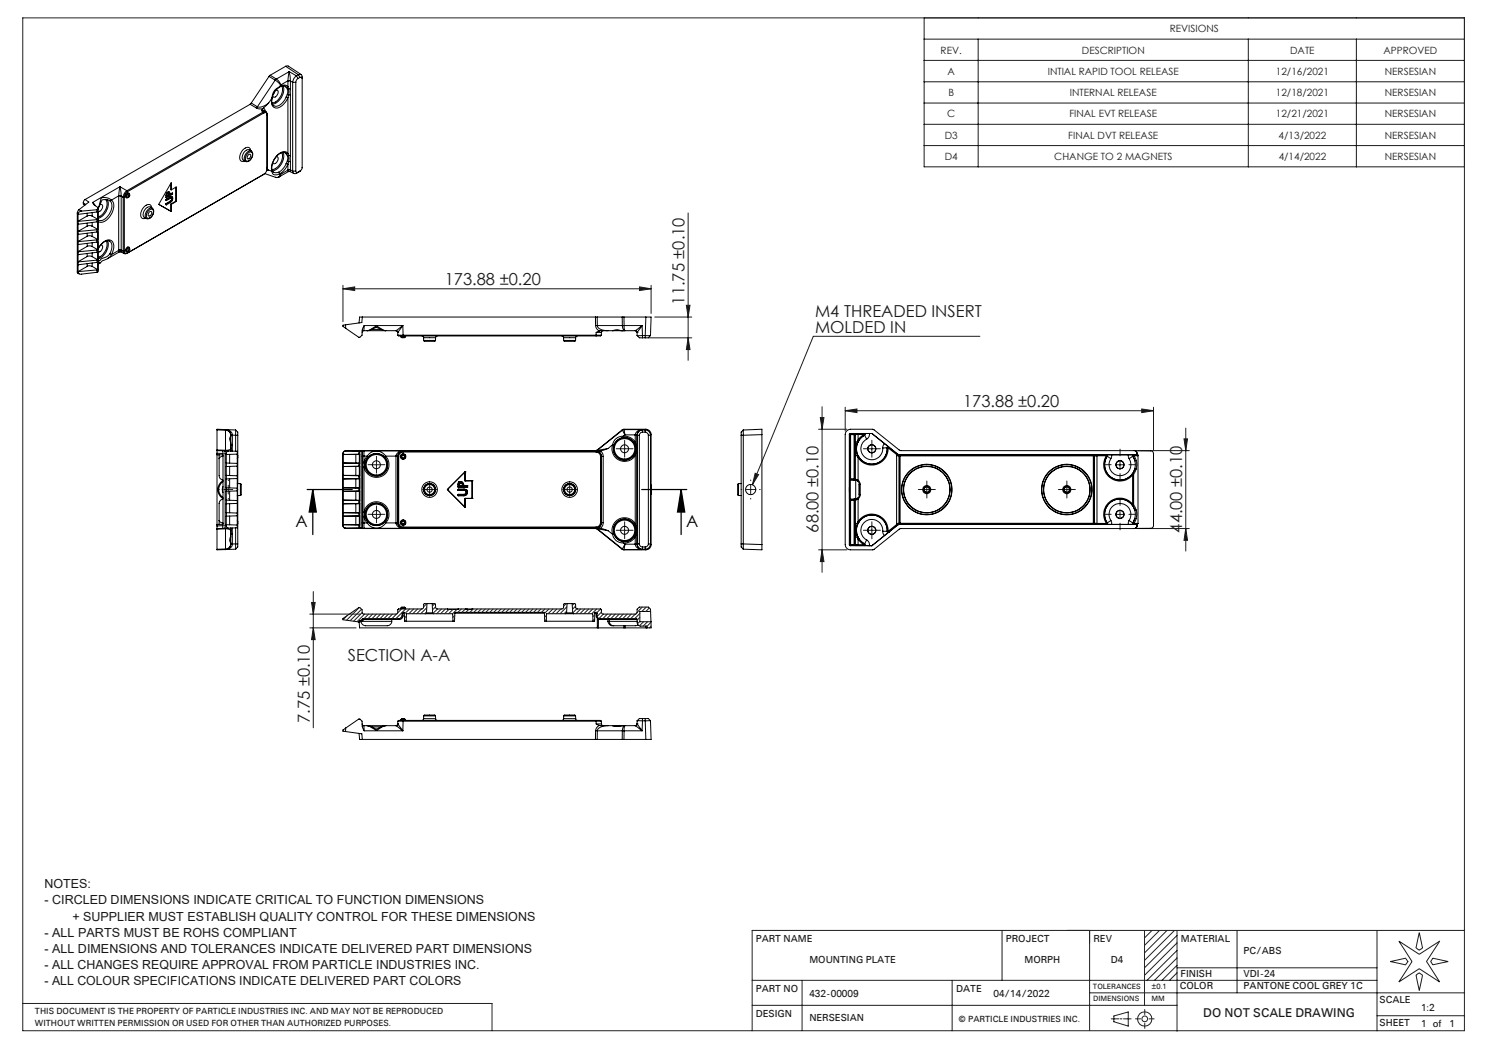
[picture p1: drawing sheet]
<svg xmlns="http://www.w3.org/2000/svg" width="420mm" height="297mm" viewBox="0 0 420 297" stroke-linecap="round" stroke-linejoin="round" font-family="sans-serif">
<defs><g id="words">
<g font-size="4.7" fill="#191924">
<text x="125.4" y="80.4">173.88 ±0.20</text>
<text x="193.1" y="85.9" transform="rotate(-90 193.1 85.9)">11.75 ±0.10</text>
<text x="229.9" y="89.3">M4 THREADED INSERT</text>
<text x="229.9" y="93.8">MOLDED IN</text>
<text x="271.7" y="114.8">173.88 ±0.20</text>
<text x="230.9" y="150.2" transform="rotate(-90 230.9 150.2)">68.00 ±0.10</text>
<text x="333.5" y="150.2" transform="rotate(-90 333.5 150.2)">44.00 ±0.10</text>
<text x="98.1" y="186.5">SECTION A-A</text>
<text x="87.4" y="204" transform="rotate(-90 87.4 204)">7.75 ±0.10</text>
</g>
<g font-size="4.7">
<text x="83.4" y="148.7">A</text>
<text x="193.5" y="148.7">A</text>
</g>
<g font-size="3.5" fill="#191924">
<text x="12.6" y="250.6">NOTES:</text>
<text x="12.6" y="255.1">- CIRCLED DIMENSIONS INDICATE CRITICAL TO FUNCTION DIMENSIONS</text>
<text x="20.4" y="259.6">+ SUPPLIER MUST ESTABLISH QUALITY CONTROL FOR THESE DIMENSIONS</text>
<text x="12.6" y="264.2">- ALL PARTS MUST BE ROHS COMPLIANT</text>
<text x="12.6" y="268.7">- ALL DIMENSIONS AND TOLERANCES INDICATE DELIVERED PART DIMENSIONS</text>
<text x="12.6" y="273.2">- ALL CHANGES REQUIRE APPROVAL FROM PARTICLE INDUSTRIES INC.</text>
<text x="12.6" y="277.7">- ALL COLOUR SPECIFICATIONS INDICATE DELIVERED PART COLORS</text>
<text x="339.4" y="286.7">DO NOT SCALE DRAWING</text>
</g>
<g font-size="2.8" fill="#191924">
<text x="330" y="9.1">REVISIONS</text>
<text x="265.3" y="15.1">REV.</text>
<text x="305.2" y="15.1">DESCRIPTION</text>
<text x="363.9" y="15.1">DATE</text>
<text x="390.3" y="15.1">APPROVED</text>
<text x="267.3" y="21.1">A</text>
<text x="295.5" y="21.1">INTIAL RAPID TOOL RELEASE</text>
<text x="359.9" y="21.1">12/16/2021</text>
<text x="390.6" y="21.1">NERSESIAN</text>
<text x="267.5" y="27.1">B</text>
<text x="301.8" y="27.1">INTERNAL RELEASE</text>
<text x="359.9" y="27.1">12/18/2021</text>
<text x="390.6" y="27.1">NERSESIAN</text>
<text x="267.2" y="33.1">C</text>
<text x="301.6" y="33.1">FINAL EVT RELEASE</text>
<text x="359.9" y="33.1">12/21/2021</text>
<text x="390.6" y="33.1">NERSESIAN</text>
<text x="266.5" y="39.1">D3</text>
<text x="301.3" y="39.1">FINAL DVT RELEASE</text>
<text x="360.7" y="39.1">4/13/2022</text>
<text x="390.6" y="39.1">NERSESIAN</text>
<text x="266.5" y="45.1">D4</text>
<text x="297.4" y="45.1">CHANGE TO 2 MAGNETS</text>
<text x="360.7" y="45.1">4/14/2022</text>
<text x="390.6" y="45.1">NERSESIAN</text>
<text x="213.2" y="265.7">PART NAME</text>
<text x="283.7" y="265.7">PROJECT</text>
<text x="308.5" y="265.7">REV</text>
<text x="333.1" y="265.7">MATERIAL</text>
<text x="350.8" y="269">PC/ABS</text>
<text x="228.3" y="271.5">MOUNTING PLATE</text>
<text x="289" y="271.5">MORPH</text>
<text x="313.3" y="271.5">D4</text>
<text x="333" y="275.7">FINISH</text>
<text x="350.8" y="275.7">VDI-24</text>
<text x="213.2" y="279.9">PART NO</text>
<text x="228.3" y="281.3">432-00009</text>
<text x="269.7" y="279.9">DATE</text>
<text x="280.2" y="281.3">04/14/2022</text>
<text x="332.8" y="279">COLOR</text>
<text x="350.8" y="279">PANTONE COOL GREY 1C</text>
<text x="213.2" y="286.7">DESIGN</text>
<text x="389.1" y="283">SCALE</text>
<text x="400.8" y="285.1">1:2</text>
<text x="228.3" y="288.1">NERSESIAN</text>
<text x="389.1" y="289.3">SHEET</text>
<text x="400.8" y="289.6">1 of</text>
<text x="408.8" y="289.6">1</text>
</g>
<g font-size="2.5" fill="#191924">
<text x="9.9" y="285.9">THIS DOCUMENT IS THE PROPERTY OF PARTICLE INDUSTRIES INC. AND MAY NOT BE REPRODUCED</text>
<text x="9.9" y="289.3">WITHOUT WRITTEN PERMISSION OR USED FOR OTHER THAN AUTHORIZED PURPOSES.</text>
<text x="270.4" y="288.2">© PARTICLE INDUSTRIES INC.</text>
</g>
<g font-size="2.1" fill="#191924">
<text x="308.3" y="279">TOLERANCES</text>
<text x="324.8" y="279">±0.1</text>
<text x="308.3" y="282.4">DIMENSIONS</text>
<text x="324.8" y="282.4">MM</text>
</g>
</g></defs>
<path d="M86.6 138.1h12.7M88.2 138.1l1 6.3h-2zM88.2 138.1v12.7M181 138.1h12.7M192.1 138.1l1 6.3h-2zM192.1 138.1v12.7" fill="none" stroke="#000" stroke-width=".35"/>
<g fill="none" stroke="#191924" stroke-width=".28">
<path d="M260.7 5h152.4v42.1h-152.4zM260.7 11h152.4M260.7 17h152.4M275.9 11v36.1M352.1 11v36.1M382.6 11v36.1M260.7 23.1h152.4M260.7 29.1h152.4M260.7 35.1h152.4M260.7 41.1h152.4M194.1 60.1v41.5M96.7 81.5l3.3-.6v1z"/>
<path d="M96.7 80.5v10.2M96.7 81.5h87M180.4 80.9l3.3 .6-3.3 .4zM183 95.3h12.1M183.7 80.5v7.9M184.7 89.4h10.4M193.6 86.1h1l-.5 3.3zM194.1 95.3l.5 3.3h-1zM276.4 94.9h-47l-17.2 41.8M231.4 117.8h1l-.5 3.3zM231.9 114.7v46.7M238.4 115.8l3.3-.4v1z"/>
<path d="M238.4 114.9v6.7M238.4 115.8h87M322.1 115.4l3.3 .4-3.3 .6zM325.4 114.9v12M63.1 138.1h2.6M64.4 136.8v2.5M104.9 131.1h2.5M106.2 129.8v2.5M119.9 138.1h2.5M121.2 136.8v2.5M159.4 138.1h2.5M160.7 136.8v2.5"/>
<path d="M174.9 126.6h2.5M176.2 125.3v2.5M210.5 138.1h2.5M211.7 136.8v2.5M213 133.5l1 .4-1.8 2.8zM230.9 121.1h8M244.7 126.6h2.5M245.9 125.3v2.5M260.2 138.1h2.4M261.4 136.8v2.5M299.6 138.1h2.6M300.9 136.8v2.5"/>
<path d="M314.6 131.1h2.5M315.9 129.8v2.5M320.9 127.1h14.6M334 123.8h1l-.5 3.3zM334.5 120.8v34.6M104.9 145.1h2.5M106.2 143.8v2.5M174.9 149.6h2.5M176.2 148.3v2.5M230.9 155.1h8M231.9 155.1l.5 3.3h-1zM244.7 149.6h2.5"/>
<path d="M245.9 148.3v2.5M314.6 145.1h2.5M315.9 143.8v2.5M320.9 149.1h14.6M334.5 149.1l.5 3.3h-1zM87.4 177.1h13M87.4 173.2h14.3M87.9 169.9h1l-.5 3.3zM88.4 177.1l.5 3.3h-1zM88.4 166.9v38.4M392.2 271.2l4.3-.9 .6 .9-.6 .9zM394.6 265.5l5.7 3.7 5.8-3.7-3.7 5.7 3.7 5.8-5.8-3.8-5.7 3.8 3.7-5.8z"/>
<path d="M399.4 275l.9-.6 .9 .7-.9 4.3zM400.3 263.1l.9 4.3-.9 .6-.9-.7zM404.1 270.3l4.4 .9-4.4 .9-.6-.9z"/>
</g>
<g fill="none" stroke="#231f20" stroke-width=".28">
<path d="M6.4 5h406.7v285.7h-406.7zM212.2 276.5h176.2M226.2 276.5v14.2M268.6 276.5v14.2M282.6 262.4v14.1M307.3 262.4v28.2M322.8 262.4v21.2M324.9 262.4l-2.1 2.1M327.1 262.4l-4.3 4.3M329.2 262.4l-6.4 6.4M331.3 262.4l-8.5 8.5M332 274.4l-2.1 2.1"/>
<path d="M332 272.3l-4.2 4.2M332 270.2l-6.4 6.3M332 268.1l-8.5 8.4M332 266l-9.2 9.1M332 263.8l-9.2 9.2M332 273h56.4M332 262.4v28.5M348.9 262.4v17.6M388.4 262.4v28.4M413.1 262.4h-200.9v28.3M6.4 283h132.4v7.7M212.2 283.6h119.8"/>
<path d="M307.3 280h105.8M313.4 287.4h2.2M314.2 286.6l4-1.2v4l-4-1.2zM315.9 287.4h.6M316.9 287.4h2.2M320.3 287.4h1.4M322.9 284.7v1.5M322.9 288.6v1.5M324.1 287.4h1.4M388.4 286.5h24.7"/>
<circle cx="322.9" cy="287.4" r="2.03"/>
<circle cx="322.9" cy="287.4" r=".81"/>
</g>
<g fill="none" stroke="#191924" stroke-width=".28" stroke-dasharray="15.2 1.3 1.3 1.3">
<path d="M61.9 138.1h-.2M64.4 135.6v-.2M66.9 138.1h.2M104.9 131.1h-1.1M106.2 129.8v-1.1M106.2 132.3v1.1M107.4 131.1h1.2M119.9 138.1h-.7M121.2 136.8v-.7M121.2 139.3v.8M122.4 138.1h.8M159.4 138.1h-.7"/>
<path d="M160.7 136.8v-.7M160.7 139.3v.8M161.9 138.1h.8M174.9 126.6h-1.1M176.2 125.3v-1.1M176.2 127.8v1.1M177.4 126.6h1.2M209.3 138.1h-.2M211.8 135.6v-.2M214.3 138.1h.1M244.7 126.6h-1.2M245.9 125.3v-1.1"/>
<path d="M245.9 127.8v1.2M247.2 126.6h1.1M260.2 138.1h-1.2M261.4 136.8v-1.1M261.4 139.3v1.2M262.7 138.1h1.1M299.7 138.1h-1.2M300.9 136.8v-1.1M300.9 139.3v1.2M302.2 138.1h1.1M313.4 131.1h-1.9M315.9 128.6v-1.9"/>
<path d="M315.9 133.6v1.9M318.4 131.1h1.9M64.4 140.6v.2M104.9 145.1h-1.1M106.2 143.8v-1.1M106.2 146.3v1.1M107.4 145.1h1.2M174.9 149.6h-1.1M176.2 148.3v-1.1M176.2 150.8v1.1M177.4 149.6h1.2M211.8 140.6v.2"/>
<path d="M244.7 149.6h-1.2M245.9 148.3v-1.1M245.9 150.8v1.2M247.2 149.6h1.1M313.4 145.1h-1.9M315.9 142.6v-1.9M315.9 147.6v1.9M318.4 145.1h1.9"/>
</g>
<path d="M192.1 138.1l1 6.3h-2zM88.2 138.1l1 6.3h-2z" fill="#000"/>
<g fill="#191924">
<path d="M213 133.5l1 .4-1.8 2.8z"/>
<path d="M88.4 177.1l.5 3.3h-1zM87.9 169.9h1l-.5 3.3z"/>
<path d="M180.4 80.9l3.3 .6-3.3 .4zM96.7 81.5l3.3-.6v1zM322.1 115.4l3.3 .4-3.3 .6zM238.4 115.8l3.3-.4v1z"/>
<path d="M231.4 117.8h1l-.5 3.3zM231.9 155.1l.5 3.3h-1z"/>
<path d="M193.6 86.1h1l-.5 3.3zM194.1 95.3l.5 3.3h-1zM334 123.8h1l-.5 3.3zM334.5 149.1l.5 3.3h-1z"/>
</g>
<g fill="none" stroke="#000" stroke-width=".28">
<path d="M80.6 18.7l.8-.1 3.5 2.4M80.6 18.7l3.6 2.4M80.6 18.7l-4.4 2.5M70.6 29.4l1.7 1M70.6 29.4l-46.6 26.9M70.9 29.1l-.3 .3M70.9 29.1l1.7 1M72.3 30.4l.6 .3h1.1M72.6 30.1l-.3 .3M73.8 31.2l.5-.1 .8 .4M73.8 31.2l.5 .4M74 30.7l-.2 .5"/>
<path d="M74.3 31.6l.7-.1 .4 .7M74.3 30.5l-.3 .2M74.3 30.5l.3 .2 .2 .7M74.3 31.6l-38.5 22.2M74.3 31.6l.1 .3M74.4 31.9l.7-.1 .2 .6M74.4 31.9l-38.5 22.2M75.3 32.4v15.2M75.4 32.2l-.1 .2M75.4 32.2v15.2M75.8 29.1a3.5 3.5 0 0 1-3.2 1M75.8 29.1l-1.5 1.4"/>
<path d="M75.9 21.6l1.7 1M75.9 21.6l-5 7.5M76.2 21.2l-.3 .4M76.2 21.2l1.8 1.1M76.7 27.7l-.9 1.4M76.8 27.6l-.1 .1M77.5 25.7l-.4 .9M77.6 22.6l1.6 1.4M77.6 22.6l-5 7.5M77.8 25.4a.56 .56 0 0 1 .6 .2 .56 .56 0 0 1 0 .7 1.12 1.12 0 0 1-1.4 1l-.1-.2M78 22.3l-.4 .3M78 22.3l.7 .7 .5 1"/>
<path d="M78.8 24.7a3.8 3.8 0 0 0-2 2.9M78.8 24.5a3.5 3.5 0 0 0-2.1 3.2M78.8 24.5v.2M79.2 24l-.4 .5M79.5 24.3a3.8 3.8 0 0 1-2.8 4.7M79.8 24.2a4.1 4.1 0 0 1-3 5.2M80.7 27.4a3.2 3.2 0 0 1-3.4 2.5 1.81 1.81 0 0 1-.5-2.3M80.7 24.6a1.25 1.25 0 0 0-1.9 .1M80.7 24.6l.3 .5M80.7 27.4l.5 .1M81 26.6l-.3 .8M81 25.1l.2 .5-.2 1"/>
<path d="M81 26.6l.4 .2M81.2 27.5a3.9 3.9 0 0 1-3.6 2.9 1.97 1.97 0 0 1-.9-2.7M81.2 22.8v.1M81.2 24.4a1.73 1.73 0 0 0-2.4 .1M81.2 24.4l-.5 .2M81.2 22.8h.7M81.2 22.9h.7M81.2 22.9v1.5M81.2 27.5v15.7M81.2 22.8l-2 1.2M81.2 24.4l.2 .7M81.4 25.1h.5"/>
<path d="M81.4 25.1h-.4M81.4 26.8h.5M81.4 25.1v1.7M81.4 26.8l-.2 .7M81.6 20.2l-.4 2.6M81.6 20.2l.3 2.6M81.6 20.2l2 1.2M81.6 20.2l-3.6 2.1M81.9 22.8v.1M81.9 25.1v1.7M81.9 22.9l.6 .3M81.9 22.9v2.2"/>
<path d="M81.9 26.8v17.1M82.5 23.2h.9M82.5 23.2v25.1M83.4 23.2v25.1M83.6 21.4a2.49 2.49 0 0 0-1.1 1.8M83.6 21.4l.5 .8M84.1 22.2l-.5 .4-.2 .6M84.2 21.1l.7-.1 .3 .7v25.5l-.1 .6-.9 .7M84.2 21.1l-.6 .3M84.2 21.1l.4 .7M84.6 21.8h.5l.1 .4M84.6 21.8l-.5 .4"/>
<path d="M22.3 59.2l-.5 .9M22.3 59.2l.7 .3M23 59.5l-.7 .3-.3 .5M23.5 57.2v.3l.5 .4M23.5 57.2l.7 .5M24 56.3l-.3 .3-.2 .6M24 56.3l1 .7-2.7 2.2M26 60v1M26.1 57.1a2.41 2.41 0 0 0 1.5 1.4M26.1 57.1l.8 .9M27.4 59.2v.6M27.4 59.8l-5.4 .7"/>
<path d="M27.4 59.2l-4.4 .3M27.6 59.7l-.2 .1M27.6 59.1l-.2 .1M27.6 59.1v17.6M27.6 58.5v.6M27.6 58.5v18.2M27.7 58.6h.1M27.7 58.6l-.1 .2M27.7 58.6h-.1M27.8 58.6l-.2 .4M28.2 57.7a.62 .62 0 0 1 .8 .3 .62 .62 0 0 1-.2 .8 1.11 1.11 0 0 1-1.2 .9M29.8 56.3a3.6 3.6 0 0 1-1.6 4.7l-.6 .2"/>
<path d="M30.2 56.3a4.2 4.2 0 0 1-2.6 5.3M31 56.6l-.8-.3a1.19 1.19 0 0 0-1.6 .5l-.8 1.8M31 56.6a3.1 3.1 0 0 1-.4 4.1 2.33 2.33 0 0 1-3 1.3M31.4 56.4a2.41 2.41 0 0 0-2.9-.4l-.8 2.6M31.4 56.4l-.4 .2M31.4 56.4a3.4 3.4 0 0 1-.3 4.5 2.81 2.81 0 0 1-3.4 1.6l-.1-.1M33.5 55.2v.1M33.5 55.2h.7M33.5 55.3h.7M33.5 55.2l-2.1 1.2M33.5 55.3v15.3M33.8 52.7l-.3 2.5"/>
<path d="M33.8 52.7l.4 2.5M33.8 52.7l2 1.1M33.8 52.7l-7.7 4.4M34.2 55.2v.1M34.2 55.3l.5 .3M34.2 55.3v15.3M34.7 55.6h.4M34.7 55.6v15.2M35.1 55.6v15.2M35.8 53.8a2.33 2.33 0 0 0-1.1 1.8M35.8 53.8l.1 .3M35.9 54.1l-.6 .6-.2 .9"/>
<path d="M36.1 55.2l.3-.2a.29 .29 0 0 1 .1 .4 .29 .29 0 0 1-.4 .1zM36.5 54.7a.65 .65 0 0 0-.8 .3 .65 .65 0 0 0 .1 .8M36.5 54.7a.52 .52 0 0 0-.6-.3 .52 .52 0 0 0-.4 .6l-.1 .6 .5 .2M36.6 55.2a.38 .38 0 0 0-.2-.5 .38 .38 0 0 0-.5 .2l-.2 .3a.35 .35 0 0 0 .1 .6 .35 .35 0 0 0 .5-.2M41.8 59.6a.81 .81 0 0 1 .7-.6 .81 .81 0 0 1 .8 .5 1.67 1.67 0 0 1-1.8 2 1.58 1.58 0 0 1 .3-1.9zM42.1 59.9a.44 .44 0 0 1 .6-.2 .44 .44 0 0 1 0 .7l-.1 .2a.43 .43 0 0 1-.6 .3 .43 .43 0 0 1-.2-.6zM42.8 58.6a1 1 0 0 0-.7-.9 1 1 0 0 0-1.1 .4 2.62 2.62 0 0 0-1 3.4l.5 .2 .6-.2M43 58.8a1.93 1.93 0 0 1-1.1 2.9l-.6-.1M43 58.7a1.44 1.44 0 0 0-1.5-.2 1.44 1.44 0 0 0-.9 1.2 1.27 1.27 0 0 0 .7 2M43 58.7a1.91 1.91 0 0 0-1.7 3M44.8 57.6l3.5 2.1M44.8 57.6l3.4 2"/>
<path d="M46.8 55.2l.1 .6M46.8 56.3l.1 .3M46.8 57.4l.1 .4M46.8 55.2h.1M46.8 56.3h.1M46.8 57.4l.1 .1M46.9 55.2v.6M46.9 56.3v.3M46.9 57.5v.3M47 54.5l-.2 .7M47 54.5l.1 .1M47.1 54.6l-.2 .6"/>
<path d="M47.3 54.2h.5M47.3 54.2l-.3 .3M47.3 54.2l.1 .1M47.4 54.3h.4l.2 .6 .7-.4M47.4 54.3l-.3 .3M47.6 54.6l.1 .2M47.7 54.9l-.6 .4M47.7 54.8v.1M47.7 54.8l.1 .1M47.7 54.9l.1 .1M47.8 54.9v-.2a.35 .35 0 0 0-.4-.1 .35 .35 0 0 0-.3 .4v.4l.7-.4M47.8 54.9v.1"/>
<path d="M47.9 55.6l-1.1 .7M47.9 56.8l-1.1 .6M47.9 55.6l.1 .1M47.9 56.8l.1 .1M48 55.7l.4-.2a.95 .95 0 0 1-.4 1.6l-1.1 .7M48 56.9l-1.1 .6M48 55.7l-1.1 .6M48.2 51.7l.1 1.8M48.2 57.6v2M48.2 59.6l.1 .1M48.2 57.6h.1M48.3 53.5v-2l-3.5 6.1"/>
<path d="M48.3 57.6v2.1M48.3 53.5l1.4-.8v4.1M48.3 55.8l.1 .2M48.4 56l-.5 .8M48.4 56l.1 .1M48.5 55.5l-.6 .1M48.5 56.1l-.5 .8M48.5 56.1l-.2-.3-1.4 .8M48.7 54.5l-.7 .2M48.7 54.5v.3l-1.8 1M49.6 52.8v4M49.6 56.8l-1.4 .8"/>
<path d="M49.6 56.8h.1M49.7 56.8l-1.4 .8M69 42.7a1.16 1.16 0 0 1 1.9-.1 1.89 1.89 0 0 0-1.6 2.9 1.34 1.34 0 0 1-.6-2.3zM69.9 43.2a.79 .79 0 0 1 1.1-.2 .79 .79 0 0 1 .1 1.2 1.21 1.21 0 0 1-1.8 1 1.91 1.91 0 0 1 .6-2zM70.1 43.6a.43 .43 0 0 1 .7 .1 .43 .43 0 0 1-.2 .6l-.1 .2a.47 .47 0 0 1-.8 .2 .47 .47 0 0 1 .2-.8zM70.7 42.5a.97 .97 0 0 0-.7-1 .97 .97 0 0 0-1.1 .4 2.62 2.62 0 0 0-.9 3.5l.4 .1 .6-.1M70.9 42.6a1.84 1.84 0 0 1 .1 2 1.84 1.84 0 0 1-1.7 .9M74.4 49.1l-38.6 22.4M74.4 49.1l-.1 .1M74.7 49l3.1 1a1.19 1.19 0 0 0 1.4-.8M75.3 47.6l-.2 .9-.7 .6M75.4 47.4l-.1 .2"/>
<path d="M75.4 47.4l-.1 .3M75.8 48l-.6 .1M75.8 48l-.6 .2M75.8 48l.9 .3M76.7 48.3a1.11 1.11 0 0 0 1.7 .9l.4-.2M76.8 48a1.12 1.12 0 0 0 1.8 .6M76.8 48l-.1 .3M78 44.2a.88 .88 0 0 1 .5 .8 .88 .88 0 0 1-.5 .8l-.7 .4-.4-.2M78.6 48.6l.2 .4M78.7 49.9l-1 .1M78.8 49l.4 .2M79.2 49.2l-.5 .7"/>
<path d="M79.5 43.1a3.9 3.9 0 0 1-2.8 4.7M79.8 43a4.1 4.1 0 0 1-3 5.2M80.4 43.1a3.4 3.4 0 0 0-3.4 2.7l-.3 1.5 .1 .7M80.4 43.1h.1M80.4 43.1l.3 .3M80.7 43.4l.3 .5M80.7 46.1a4.8 4.8 0 0 1-2.1 2.5M80.7 46.1l.5 .2M81 43.9l.2 .5-.2 1M81 45.4l-.3 .7M81 45.4l.4 .2M81.2 43.2a2.01 2.01 0 0 0-3 .6 5 5 0 0 0-1.5 4.5"/>
<path d="M81.2 43.2l-.5 .2M81.2 46.3a5.1 5.1 0 0 1-2.4 2.7M81.2 47.9v.1M81.2 47.9h.6l.7 .4M81.2 48l.2 .4M81.2 46.3v1.6M81.2 43.2l.2 .6M81.2 48l-2 1.2M81.4 48.4h.4M81.4 48.4l-2.7 1.5M81.4 43.8l.5 .1M81.4 43.8l-.4 .1"/>
<path d="M81.4 45.6h.5M81.4 43.8v1.8M81.4 45.6l-.2 .7M81.8 48.4l1.1 .6M81.9 43.9v1.7M81.9 47.9l-.7 .1M81.9 47.9l-.1 .5M81.9 45.6v2.3M82.5 48.3l.4 .6h.7M82.5 48.3h.9M83.4 48.3l.2 .3h.5M84.1 48.6l-.5 .3"/>
<path d="M84.2 48.5l-.6 .4M84.4 48.4l-.2 .1M84.7 48.2l-.6 .4M85.2 47.3h.1M21.8 76.7l.1 .3 .4 .3M21.8 60.1l.2 .2M21.8 76.7l.2 .1M21.8 60.1v16.6M22 62.4h.1M22 65.3h.1M22 68.1v.1M22 71h.1"/>
<path d="M22 73.8v.1M22 76.6h.1M22 60.3v.2M22 62.4v.8M22 65.3v.8M22 68.2v.8M22 71v.8M22 73.9v.8M22 76.6v.2M22 60.5v1.9M22 63.2v2.1M22 66.1v2"/>
<path d="M22 69v2M22 71.8v2M22 74.7v1.9M24.6 60.9l.9-.1 .5 .2M24.6 63.8l.9-.2 .5 .2M24.6 66.6l.9-.1 .5 .2M24.6 69.5l.9-.1 .5 .1M24.6 72.4l.9-.2 .5 .2M24.6 75.1l.5-.1 .9 .1M24.6 60.9l-2.6 1.5M24.6 63.8l-2.6 1.5M24.6 66.6l-2.6 1.5"/>
<path d="M24.6 69.5l-2.6 1.5M24.6 72.4l-2.6 1.4M24.6 75.1l-2.6 1.5M24.6 60.1v.8M24.6 62.9v.9M24.6 65.8v.8M24.6 68.6v.9M24.6 71.5v.9M24.6 74.4v.7M26 61l1.6 .8-.2 .1M26 75.1l1.6 1h-.2M26 72.4l1.6 .9-.2 .1"/>
<path d="M26 69.5l1.6 .9-.2 .1M26 66.7l1.6 .9-.2 .1M26 63.8l1.6 .9-.2 .1M26 62.8v1M26 65.6v1.1M26 68.5v1M26 71.3v1.1M26 74.2v.9M27.4 76.8l-4.4 .5a.68 .68 0 0 1-1-.5M27.4 61.9v.7M27.4 64.8v.6M27.4 67.7v.6"/>
<path d="M27.4 70.5v.7M27.4 73.4v.6M27.4 76.1v.7M27.4 61.9l-5.4 .5M27.4 62.6l-5.4 .6M27.4 64.8l-5.4 .5M27.4 65.4l-5.4 .7M27.4 67.7l-5.4 .5M27.4 68.3l-5.4 .7M27.4 70.5l-5.4 .5M27.4 71.2l-5.4 .6M27.4 73.4l-5.4 .5"/>
<path d="M27.4 74l-5.4 .7M27.4 76.1l-5.4 .5M27.6 73.9l-.2 .1M27.6 71l-.2 .2M27.6 68.2l-.2 .1M27.6 65.3l-.2 .1M27.6 62.5l-.2 .1M27.6 76.7l-.2 .1M27.6 70.4a3.4 3.4 0 0 1 3.2-2.5 2.28 2.28 0 0 1 .4 3.3l-.2 .4M27.6 70.2a3.7 3.7 0 0 1 3.5-2.5 2.33 2.33 0 0 1 .7 3.2l-.4 .9M27.6 73.8l.1 .1M27.6 73.4l.1 .1"/>
<path d="M27.7 73.5h.1M27.7 73.5v.4M27.7 73.9l.5 .3M27.7 73.9l-.1 .1M28.2 74.2l-.6 .3M28.5 69.1a.78 .78 0 0 1 .5 .6 .78 .78 0 0 1-.3 .8l-.5 .5-.6 .1M30 68a3.9 3.9 0 0 1-2.4 4.7M30.3 67.9a4.3 4.3 0 0 1-2.7 5.1M30.3 73l-1.3 .5-.8 .7M31 71.6l.4 .2M31 71.6a4.1 4.1 0 0 1-2.4 1.4l-.5 .6-.4-.1M31.4 71.8l-1.1 1.2"/>
<path d="M33.5 70.6h.7M33.5 70.6l.1 .5-3.3 1.9M33.5 70.6l-2.1 1.2M33.6 71h.5M34.1 71l1 .5M34.2 70.6h-.7M34.2 70.6h.1M34.2 70.6l-.1 .4M34.2 70.6l.5 .2M34.7 70.8l.4 .7h.7M34.7 70.8h.4M35.1 70.8v.1a.52 .52 0 0 0 .3 .6 .52 .52 0 0 0 .5-.1l-.1 .1"/>
<path d="M36.1 70.4l.3-.2a.3 .3 0 0 1 .1 .4 .3 .3 0 0 1-.4 .1zM36.5 69.9a.65 .65 0 0 0-.8 .3 .65 .65 0 0 0 .1 .8M36.5 69.9a.65 .65 0 0 0-.8-.1 .65 .65 0 0 0-.3 .8l.2 .4h.3M36.6 70.4a.4 .4 0 0 0-.2-.6 .4 .4 0 0 0-.6 .4v.2a.37 .37 0 0 0 0 .6 .37 .37 0 0 0 .5-.2M97.5 91.6a.54 .54 0 0 0-.8 .5l.8 .5M97.5 91.6v1M102.2 89.4h-.8l-.1 1.7M102.2 89.4h65.8M102.2 89.4l-.1 1.6-4.6 .6M102.7 93.3l-.4 .1-.1 .4M102.7 93.3h.9M102.7 91.8a3.5 3.5 0 0 0-.6 2.7l-.6 .6h-.3l-3.7-2.5"/>
<path d="M102.7 91.8v1.5M102.7 91.8h10.9M103.5 93.3h5.3M103.6 93.3l.6-.1a2.8 2.8 0 0 1 2.3-.7l2.3 .8M103.6 93.3l1.4-.6a1.52 1.52 0 0 1 2.4 0l1.4 .6M104.8 92.9h2.7M108.8 93.3h2.9M111.7 93.3l.3 .1 .2 .4M112.2 93.8h.1M112.2 93.8v.7M112.2 94.5h1.5M112.2 94.5l.3 .3h1.2"/>
<path d="M112.9 94.8l.2 .1M113.1 94.9h1.3M113.1 95h1.3M113.1 95l.2 .2h.8l.3-.2M113.1 94.9v.1M113.6 91.8l-1.9 1.5M113.6 91.8l-1.4 2M113.6 91.8l.1 2.7M113.7 94.5v.3M113.7 94.5h54.4M113.7 94.8h54.4M114.4 94.9v.1"/>
<path d="M114.5 94.8l-.1 .1M119 94.8l.5 .4M119.5 96l.2 .3h2.9l.2-.3M119.5 95.2h3.4M119.5 96h3.3M119.5 95.2v.8M122.9 95.2l-.1 .8M123.4 94.8l-.4 .1-.1 .3M158.5 94.8l.3 .1 .2 .3M159 95.2h3.4M159 95.2v.8M159 96l.2 .3h2.9l.2-.3"/>
<path d="M159 96h3.3M162.4 95.2l-.1 .8M162.9 94.8l-.4 .1-.1 .3M168 89.4h.5M168 89.4v2.4M168 91.8l.2 .7 .8 .9M168 91.8h.5M168.1 94.5h1.5M168.1 94.5v.3M168.2 93.8h1.5M168.2 93.8l-.1 .7M168.5 89.4h7"/>
<path d="M168.5 89.4v2.4M168.5 91.8a2.72 2.72 0 0 0 3 1.5M168.5 91.8h7M169 93.4l-.8 .4M169.6 94.5l-.2 .3h-1.3M169.7 93.8l-.1 .7M170.1 93.3l-.3 .1-.1 .4M171.5 93.3l-2.5 .1M171.5 93.3h1.3M172.8 93.3l1.2-.2 1.8 .2M172.8 93.3l.8-.2 2.2 .2M172.8 93.3h3"/>
<path d="M175.5 89.4h.5M175.5 89.4v2.4M175.5 91.8h.5M175.5 91.8a1.39 1.39 0 0 0 .8 1.5l-.3-1.5M175.8 93.3h3.4M176 89.4v2.4M176 89.4h6.2M176 91.8h5.1M179.2 93.3l.5 .5M179.7 93.8h.1M179.7 94.6h1.5M179.7 94.6l.6 .7h.9"/>
<path d="M179.7 93.8v.8M181.1 91.8l-1.4 2M181.1 91.8l-1.9 1.5M181.1 91.8l.1 2.8M181.2 94.6v.7M181.2 94.6h.8M181.2 95.3h.8M182 94.6h1.5M182 94.6v.7M182.2 89.4h1.5l-.2 5.2M182.2 89.4l-.2 5.2M183.5 94.6l-.6 .7h-.9"/>
<path d="M61.2 128.3h1.7M61.2 127.1v.7M61.2 126.9v.2M61.2 121.2v5.7M61.2 127.8v20.5M61.2 127.8l1.7 .1M61.2 127.1h1.6M61.2 126.9l2.4 .1M61.2 121.2l2.4 .2M61.8 129.4v4.5a1.26 1.26 0 0 0 1.1 1.5M61.8 128.3v1.1M62.8 127.1l.1 .8"/>
<path d="M62.8 127.1l.6 .1M62.9 128.3v19.5M62.9 127.9v.4M62.9 135.9a2.68 2.68 0 0 0 0 4.4M62.9 128.7l-.9 .3-.2 .4M62.9 137.3l-.2 .8 .2 .8M62.9 135.6a2.92 2.92 0 0 0 0 5M63.4 127.2l.1 .7M63.4 127.2h1M63.5 127.9v20.4M63.5 127.9h.4M63.6 127v.2"/>
<path d="M63.6 121.4a1.39 1.39 0 0 1 1.5 1.3M63.6 121.2v.2M63.6 121.2l-2.4-.1v.1M63.6 121.2a1.51 1.51 0 0 1 1.5 1.5M63.6 121.2a1.83 1.83 0 0 1 1.9 1.5M63.6 121.4v5.6M63.6 121.2l2.9 .1M63.8 135.1h.1M63.8 137.6h.1M63.8 134.1h.1M63.8 128.2h.1M63.8 130.6h.1"/>
<path d="M63.8 131.6h.1M63.9 127.9v20.3M63.9 134.1l3 .1M63.9 137.6l3 .1M63.9 130.6l3 .1M64.4 127.2l-.4 .2-.1 .5M64.4 127.2l2.5 .1v21.6l-2.5 .1M64.8 128.2v2.4M64.8 131.5v2.6M64.8 135v2.6M64.8 138.6v2.5M65.1 123l-.2 .9 .2 1.5"/>
<path d="M65.1 126.5l-.4 .4-1.1 .1M65.1 123l-.2 .6 .2 1.8M65.1 123v1.7M65.1 122.7h.4M65.1 124.7l-.1 .1M65.1 125.6h.1M65.1 122.7v.3M65.1 125.4v1.1M65.1 124.7v.9M65.1 125.6l.1 1.6-.1-.7M65.1 125.6h.4M65.5 125.6v1.6"/>
<path d="M65.5 122.7v2.9M65.5 122.7l1 .1M66.5 121.3v1.5M66.5 121.3l.6 .6v.9M66.5 122.8h.6M66.5 122.8v4.5M66.9 128.3l.2 .1-.2 .9M66.9 136.4h.1M66.9 138.5l-3.1 .1M66.9 135l-3 .1M66.9 128.1l-3 .1M66.9 131.5l-3 .1"/>
<path d="M67 139.8h-.1M67 136.4v3.4M67 139.8h.8M67 136.4h.8M67.1 122.8v13.6M67.1 139.8v13.6M67.8 136.4l.3 .2v3l-.3 .2M67.8 136.4v3.4M96.7 135.1h.1M96.7 137.6h.1M96.7 134.1h.1M96.7 128.2h.1"/>
<path d="M96.7 130.6h.1M96.7 131.6h.1M96.7 127.9h.1M96.7 127.9v20.4a.72 .72 0 0 0 .8 .7M96.7 135.1h3.7M96.7 137.6l4.5 .1M96.7 137.6h3.7M96.7 134.1l4.5 .1M96.7 138.6h3.7M96.7 134.1h3.7M96.7 128.2h3.7M96.7 130.6l4.5 .1"/>
<path d="M96.7 130.6h3.7M96.7 131.6h3.7M97.5 127.2a.72 .72 0 0 0-.8 .7M97.5 127.2h.1M97.5 127.2l-.4 .1-.4 .6M97.5 127.2l3.7 .1M100.4 137.6h1M100.4 134.1h1M100.4 130.6h1M100.4 128.2v2.4M100.4 131.6v2.5M100.4 135.1v2.5"/>
<path d="M100.4 138.6v2.5M101.2 135l-4.5 .1M101.2 135h.2M101.2 127.3v.8M101.2 130.7v.8M101.2 134.2v.8M101.2 137.7v.8M101.2 138.5l-4.5 .1M101.2 128.1l.2 .1M101.2 128.1l-4.5 .1M101.2 131.5h.2M101.2 138.5h.3l-.1 .1"/>
<path d="M101.2 127.3h.9M101.2 131.5l-4.5 .1M101.4 135l-1 .1M101.4 138.6h-1M101.4 128.2h-1M101.4 131.5l-1 .1M101.4 137.6l-.2 .1M101.4 128.2v2.4M101.4 131.5v2.6M101.4 135v2.6M101.4 138.6v2.5M101.4 130.6l-.2 .1"/>
<path d="M101.4 134.1l-.2 .1M101.5 127.3v21.6M101.9 127.1h.1M102.1 127.3v21.6M102.2 127.2v1.5M102.2 128.7h.5M102.2 127.2l-.1 .1M102.2 128.7v18.8M102.2 127.1h-.3M102.2 127.1l-4.7 .1M102.2 127.1h65.8M102.7 128.7v18.8"/>
<path d="M102.7 128.7h.9M102.7 127.2h-.5M102.7 127.2v1.5M102.7 127.2h10.9M103 130.6v.9M103.6 128.7l-.8 1.3-.1 .6h.3M103.6 128.7a3.1 3.1 0 0 1 5.2 0M103.6 128.7l.2 .2M103.8 128.9a3.3 3.3 0 0 1 4.7 0M103.8 128.9l-.8 1.7M108.5 128.9a3.2 3.2 0 0 1-1 5.1 3.2 3.2 0 0 1-4.5-2.5M108.8 128.7a3.6 3.6 0 0 1-1.1 5.6 3.6 3.6 0 0 1-5-2.7l.3-.1"/>
<path d="M108.8 128.7l-.3 .2M108.8 128.7h2.9M111.7 128.7h.5M111.7 128.7h.1M111.7 128.7v18.7M112.2 128.7v18.7M112.2 128.7v.1M112.2 128.8h.3M112.5 128.8v18.6M113.6 127.2a1.57 1.57 0 0 0-1.4 1.5M113.6 127.2a1.82 1.82 0 0 0-1.9 1.5M113.6 127.2l.1 .1"/>
<path d="M113.7 127.5l-.9 .4-.3 .9M113.7 127.3a1.45 1.45 0 0 0-1.5 1.5M113.7 127.3h54.4M113.7 127.3v.2M113.7 127.5h54.4M126.2 138.1h.1M126.2 138.1l5 5v-2.5M129.2 138h.1M129.2 139.8h.1M129.2 137.4h.1M129.2 136.7h.1M129.2 138.3h.1"/>
<path d="M129.2 139.4h.1M129.2 138h1.6M129.2 139.8h1.6M129.2 136.7v.7M129.2 138v.3M129.2 139.4v.4M129.2 138.3h1.6M129.2 139.4h1.6M129.2 137.4h2.5M129.4 136h.1M129.4 136l-.2 .7M129.5 136.8h.1"/>
<path d="M129.5 137h.1M129.5 136.8v.2M129.5 137h1M129.9 135.8l-.5 .2M129.9 135.8h.1M129.9 135.8l.5 .2 .3 .8M129.9 135.8l.6 .3 .2 .7M129.9 136.2l.5 .3 .1 .4M129.9 136.2l-.4 .2v.4M129.9 136.2l.3 .1 .3 .6M129.9 136.2h.1M129.9 136.2l-.3 .1-.1 .5"/>
<path d="M130.5 137h.1M130.5 136.9h.1M130.5 136.9v.1M130.7 136.8h.1M130.7 137h.1M130.7 136.8v.2M130.7 137h1M130.8 139.8h.1M130.8 138h.1M130.8 138l.8 .3M130.8 138.3h.1M130.8 138.3l.5 .1 .2 .4"/>
<path d="M130.8 138.3l.6 .2 .1 .3M130.8 139.4h.1M131.2 135.6h.1M131.2 133.1h.1M131.2 133.1v2.5M131.2 135.6h2M131.2 133.1l-5 5M131.5 138.8h.1M131.5 138.8l-.2 .5-.5 .1M131.6 138.3h.1M131.6 138.3l.2 .6M131.7 137h.1"/>
<path d="M131.7 137.4h.1M131.7 137v.4M131.8 138.9l-.2 .6-.8 .3M131.8 138.9h.1M131.8 138.9l-.3 .7-.7 .2M133.2 135.6h.1M133.2 135.6v5M168 127.1v.1M168 127.2h1M168.1 127.5h.1a1.27 1.27 0 0 1 1.2 1.3M168.1 127.3a1.45 1.45 0 0 1 1.5 1.5M168.1 127.3v.2"/>
<path d="M168.2 127.2a1.45 1.45 0 0 1 1.5 1.5M168.2 127.2l-.1 .1M168.5 126.9l-.5 .2M168.5 126.9v.1M168.5 127l-.5 .2M169 127.2h-.8M169.4 127.2h-.4M169.4 127.2l.6 .8 .1 .7M169.4 128.8h.2M169.4 128.8v18.6M169.6 128.8v18.6a1.45 1.45 0 0 1-1.5 1.5M169.7 128.7h.4"/>
<path d="M169.7 128.7l-.1 .1M169.7 128.7v18.7M170.1 128.7v18.7M171.5 126.5l-3 .5M171.5 126.5l-2.1 .7M172.8 125.4l.3 .2M172.8 125.4a3.6 3.6 0 0 0 1.8 4.4 3.6 3.6 0 0 0 4.6-1.3M172.8 125.4l-1.3 1.1M173.1 125.6a3.2 3.2 0 0 0 1.7 3.9 3.2 3.2 0 0 0 4.1-1.2M175.5 121.2v.2M175.5 121.2l-7 5.7M175.5 121.4l.8 1.3"/>
<path d="M175.5 121.4l-7 5.6M175.8 123a2.84 2.84 0 0 0-3 2.4M175.8 123l.1 .4M175.8 123a3.6 3.6 0 0 1 3.4 1.7M175.9 123.4a3.2 3.2 0 0 0-2.8 2.2M175.9 123.4a2.98 2.98 0 0 1 3 1.5M176 121.1l-.5 .1M176 121.1v.1M176 121.1h6.2M176 121.2l.3 1.5M176 121.2l-.5 .2M176 121.2h5.1"/>
<path d="M176.3 122.7l-.5 .3M176.3 122.7h2.9M178.9 124.9l.3 .8M178.9 128.3l.3 .2M179.2 122.7h.5M179.2 122.7h.1M179.2 124.7l-.3 .2M179.2 122.7v2M179.2 128.5v19.2M179.2 124.7l.2 .9M179.2 125.7l.2 .6-.2 1.2M179.2 127.5l.2 .1"/>
<path d="M179.2 127.5l-.3 .8M179.4 125.6h.3v2h-.3M179.4 125.6v2M179.4 125.6l-.2 .1M179.4 127.6l-.2 .9M179.7 122.7v30.7M180.3 122.8v30.6M181.1 121.2a1.57 1.57 0 0 0-1.4 1.5M181.1 121.2a1.89 1.89 0 0 0-1.9 1.5M181.1 121.2l.1 .1M181.2 121.9a.9 .9 0 0 0-.9 .9M181.2 121.3a1.51 1.51 0 0 0-1.5 1.5h.6"/>
<path d="M181.2 121.9h.8M181.2 121.3v.6M181.2 121.3h.8M182 121.9a.98 .98 0 0 1 .9 .9M182 121.3a1.45 1.45 0 0 1 1.5 1.5M182 121.3v.6M182.2 121.1a1.51 1.51 0 0 1 1.5 1.5M182.2 121.1l-.2 .2M182.9 122.8h.6M182.9 122.8v30.6M183.5 122.8v30.6M183.6 136.7v2.8z"/>
<path d="M183.7 122.6l-.2 .2M183.7 122.6v31M208.3 136.4l-.2 .2v3l.2 .2M208.3 136.4v3.4M208.3 139.8h.8M209.1 122.8h.6M209.1 136.4h-.8M209.1 122.8v30.6M209.7 121.3l5.2-.2v1.5M209.7 121.3v1.5M209.7 121.3l-.6 .6v.9M209.7 122.8v30.6"/>
<path d="M214.9 122.6l-5.2 .2M214.9 122.6v31M239.6 122.5v31.2M239.6 122.5l.1 .1M239.6 135.1v5.9M239.6 135.1l.3 .3M239.7 135l.2 .3M239.7 122.6h.2M239.7 135h.2M239.7 122.6v12.4M239.7 135l-.1 .1M239.8 122.3l-.2 .2"/>
<path d="M239.8 122.3h6M239.8 122.3h.1M239.9 135.4v5.4M239.9 135.4h1.2M239.9 122.3l-.2 .3M239.9 122.3v.3M239.9 135v.3M239.9 135h1M239.9 122.3h1M239.9 122.6h1M239.9 135.3v.1M239.9 135.3h1"/>
<path d="M239.9 122.6v12.4M240.9 122.3h1.1v.3M240.9 122.3l.3 .3M240.9 135.4h.2M240.9 135h.3l-.3 .3M240.9 135v.3M240.9 122.3v.3M240.9 122.6h.3M240.9 122.3h.1M240.9 122.6v12.4M240.9 135.3v.1M241.1 135.4l.3 .1"/>
<path d="M241.2 135.1h.1M241.2 135.1l-.3 .3M241.2 122.6h.1M241.2 122.6v12.5M241.3 135.1l.2 .1M241.3 135.1l-.2 .3M241.4 135.5l.5 .2M241.4 135.5v5.2M241.5 135.2l.5 .3M241.5 135.2l-.1 .3M241.8 124.6l-.1 .5a5.7 5.7 0 0 0 .1 3.4M241.8 124.6l.2 .1"/>
<path d="M241.8 124.6h-.6v3.9h.6M241.8 128.5l.2 .5M241.9 135.7l.4 .5 .1 .4M242 124.7a4.6 4.6 0 0 0 0 3.7M242 128.4l-.2 .1M242 128.4l.3 .5M242 135.5l.6 1.1M242 135.5l-.1 .2M242 124.1l.3 .2M242 122.6h-.8M242 124.1l-.2 .5M242 122.6h1.7"/>
<path d="M242 122.6v1.5M242 129v6.5M242.3 128.9l-.3 .1M242.3 124.3l-.3 .4M242.4 136.6v3M242.4 139.6l-.1 .4-.4 .5M242.4 136.6h.2M242.4 139.6h.2M242.6 139.6l-.6 1.1M242.6 136.6v3M243.7 122.6l.1-.3 .2 .3-.2 .2M243.7 122.6l.1 .2"/>
<path d="M243.7 122.6l-.9 .6-.8 .9M243.8 122.8l-.7 .4-.8 1.1M243.8 122.8h.1M243.9 122.8l.1-.3-.2-.2h1.5a1.54 1.54 0 0 1-.8 1.6M243.9 122.8l.6 1.1M243.9 122.8a4.3 4.3 0 0 0-.1 7.6 4.3 4.3 0 0 0 6.4-4.1M244.5 123.9a3.1 3.1 0 0 0-.1 5.4 3.1 3.1 0 0 0 4.6-2.9M245.8 122.3l.3 .1M245.8 122.3h.1M246.1 122.4l3.4 2.7M246.1 122.4h.1M246.1 122.4l7.2 5.8"/>
<path d="M249.5 125.1l1.1 .9M249.5 125.1l-.5 .8v.5M250.2 126.3l-1.2 .1M250.2 126.3a4.3 4.3 0 0 1-2.9 4.4 4.3 4.3 0 0 1-5-1.8M250.2 126.3h.3M250.2 126.3h.1M250.5 126.3a4.6 4.6 0 0 1-3.2 4.6 4.6 4.6 0 0 1-5.3-1.9M250.5 126.3l2.6 2.1M250.6 126h-.2l-.2 .3M250.6 126.1l-.2-.1-.2 .3M250.6 126.1l-.1 .2M250.6 126.1l2.7 2.1"/>
<path d="M250.6 126v.1M252.9 128.5l.7 .1M252.9 128.5v19.1M253.1 128.4h.1M253.2 128.4l-.3 .1M253.3 128.2l.3 .1M253.3 128.2l-.2 .2M253.3 128.2h.1M253.4 128.3h.5M253.4 128.3h.2M253.4 128.3l-.2 .1M253.6 128.3h67.2"/>
<path d="M253.6 128.3h.1M253.6 128.6h.1M253.6 128.6h.3M253.6 128.6v19M253.9 128.3l-.3 .3M253.9 128.3v.3M253.9 128.3h54.5M253.9 128.3h.1M253.9 128.6v19M253.9 128.6h54.5M308.4 128.3l.3 .3M308.4 128.6h.3"/>
<path d="M308.4 128.3v.3M308.4 128.6v19M308.4 128.3h1v.2M308.4 128.3h.1M308.7 128.6h.1M308.7 128.6v19M309.4 128.5l-.7 .1M309.4 128.5h2.7M309.4 128.5v19.1M312.1 128.5v-.2l.2 .1v.3M312.1 128.5a4.6 4.6 0 0 0 1.1 6.3 4.6 4.6 0 0 0 6.3-.8M312.1 128.5l.2 .2"/>
<path d="M312.3 128.7a4.3 4.3 0 0 0 1 5.9 4.3 4.3 0 0 0 6-.8M312.3 128.7h.1M312.3 128.7l-.2-.4h1.5l-.3 1.1M312.3 128.7l1 .7M312.3 128.7a4.3 4.3 0 0 0 1.8 6.3 4.3 4.3 0 0 0 6-2.7M313.3 129.4a3.1 3.1 0 0 0 2.6 4.8 3.1 3.1 0 0 0 2.6-4.8M319.3 133.8l.2 .2M319.4 133.6l.4 .2M319.4 133.6l-.1 .2M319.5 134v8.2M319.5 128.7l-1 .7M319.5 128.7l.6 1.2"/>
<path d="M319.5 128.7h.1M319.7 128.3h-1.5l.3 1.1M319.7 128.3h.1M319.7 128.3l-.2 .1v.3M319.7 128.3l.2 .2M319.7 128.3l-.2 .4M319.8 133.8l-.3 .2M319.8 133.8v8.6M319.9 128.5l.6 1.4M319.9 128.5l-.4 .2M319.9 128.5h1.1M320.1 129.9l.2 1.2-.2 1.2"/>
<path d="M320.1 132.3h.4M320.1 132.3l-.7 1.3M320.5 129.9l.1 1.2-.1 1.2M320.5 129.9h-.4M320.5 132.3l-.7 1.5M320.6 127.8l-.1-.5-.5-.2h-65.9l-7.8-6h-6.4a1.57 1.57 0 0 0-1.5 1.5v31a1.51 1.51 0 0 0 1.5 1.5h6.4l7.8-6h65.9l.5-.3 .1-.5M320.6 127.8l.2 .5M320.6 127.8l.2 .1M320.8 128.3h.1M320.8 127.9l-.3-.6-.3-.2 4.4 .1a.78 .78 0 0 1 .8 .7v20.4a.78 .78 0 0 1-.8 .7h-4.4l.3-.1 .3-.6M320.8 128.3l.2 .2M320.8 127.9v.4"/>
<path d="M321 128.5v19.1M61.2 148.3v.8M61.2 149.1v.2M61.2 154.9v.2l2.4-.1M61.2 149.3v5.6M61.8 146.8v1.1M61.8 146.8l.2 .4 .9 .3M62.8 149l-1.6 .1M62.9 148.3l-.1 .7M62.9 147.8l-1.7 .1M62.9 147.8v.5M62.9 148.3h-1.7"/>
<path d="M62.9 140.8a1.99 1.99 0 0 0-1.1 2.5v3.5M63.4 149h-.6M63.5 148.3l-.1 .7M63.6 149v.2M63.6 149.2l1.1 .1 .4 .4M63.6 154.8v.2M63.6 149.2l-2.4 .1M63.6 149.2v5.6M63.6 154.8l-2.4 .1M63.8 144.6h.1M63.8 141.1h.1M63.8 142.1h.1"/>
<path d="M63.8 145.6h.1M63.8 148h.1M63.9 148.2l.1 .6 .4 .2M63.9 148.2l-.4 .1M63.9 141.1l3 .1M63.9 144.6l3 .1M63.9 148l3 .1M64.4 149h-1M64.8 142.1v2.5M64.8 145.6v2.4M65 151.4l.1 .1M65.1 151.2l-.2 .9 .2 1"/>
<path d="M65.1 149.7l.1-.8-.1 1.7M65.1 153.5a1.39 1.39 0 0 1-1.5 1.3M65.1 149.7v1.5a2.2 2.2 0 0 0 0 1.9M65.1 153.5a1.51 1.51 0 0 1-1.5 1.5M65.1 151.5v1.6M65.1 153.5h.4M65.1 153.4h.4M65.1 150.6h.1M65.1 153.1v.4M65.1 150.6h.4M65.1 150.6v.9M65.5 153.4v.1"/>
<path d="M65.5 153.5a1.79 1.79 0 0 1-1.9 1.5M65.5 148.9v1.7M65.5 153.4h1.6M65.5 150.6v2.8M66.5 148.9v6M66.5 154.9l-2.9 .1M66.9 146.9l.2 .1-.2 .9M66.9 142l-3 .1M66.9 145.5l-3 .1M67.1 153.4v.9l-.6 .6M96.7 144.6h.1M96.7 141.1h.1"/>
<path d="M96.7 142.1h.1M96.7 145.6h.1M96.7 148.2a.78 .78 0 0 0 .8 .8M96.7 148h.1M96.7 141.1l4.5 .1M96.7 144.6l4.5 .1M96.7 144.6h3.7M96.7 141.1h3.7M96.7 142.1h3.7M96.7 145.6h3.7M96.7 148l4.5 .1M96.7 148h3.7"/>
<path d="M97.5 149l4.7 .1M97.5 149h.1M100.4 144.6h1M100.4 141.1h1M100.4 148h1M100.4 142.1v2.5M100.4 145.6v2.4M101.2 141.2v.8M101.2 144.7v.8M101.2 148.1v.8M101.2 142l-4.5 .1M101.2 148.9l-3.7 .1"/>
<path d="M101.2 148.9h.3M101.2 142l.2 .1M101.2 145.5l-4.5 .1M101.2 145.5l.2 .1M101.4 142.1h-1M101.4 145.6h-1M101.4 142.1v2.5M101.4 145.6v2.4M101.4 144.6l-.2 .1M101.4 141.1l-.2 .1M101.4 148l-.2 .1M101.5 148.9h.6"/>
<path d="M101.9 149h.1M101.9 149l.3 .1M102.1 148.9h.1M102.2 148.9l.5 .1M102.2 147.5v1.4M102.2 147.5h.5M102.2 149.1h65.8M102.7 147.5v1.5M102.7 147.5h.9M102.7 149h10.9M103 144.6v1M103 145.6h-.3l.1 .5 .8 1.4"/>
<path d="M103 144.6h-.2a2.64 2.64 0 0 1 1.4-2.5 3.6 3.6 0 0 1 4.7 .7 3.6 3.6 0 0 1-.1 4.7M103 144.6a3.2 3.2 0 0 1 4.6-2.4 3.2 3.2 0 0 1 .9 5M103 145.6l.3 .9 .5 .7M103.6 147.5a3 3 0 0 0 5.2 0M103.8 147.2a3.3 3.3 0 0 0 4.7 0M103.8 147.2l-.2 .3M108.5 147.2l.3 .3M108.8 147.5h2.9M111.7 147.5h.5M111.7 147.4v.1M111.7 147.4h.5M111.7 147.5a1.87 1.87 0 0 0 1.9 1.5"/>
<path d="M112.2 147.5a1.55 1.55 0 0 0 1.4 1.5M112.2 147.4v.1M112.2 147.4h.3M112.2 147.4a1.45 1.45 0 0 0 1.5 1.5M112.5 147.4v.1a1.21 1.21 0 0 0 1.2 1.2M113.7 148.9l-.1 .1M113.7 148.9h54.4M113.7 148.7v.2M113.7 148.7h54.4M131.2 140.6h.1M131.2 140.6h2M133.2 140.6h.1"/>
<path d="M168 149.1l.5 .2M168 149l.5 .2M168 149v.1M168.1 148.9h.1M168.1 148.7v.2M168.2 148.9h.8M168.5 149.3l7 5.6M168.5 149.2l3 .5M168.5 149.2l7 5.6M168.5 149.2v.1M169 148.9l-1 .1M169 148.9l.4 .1"/>
<path d="M169.4 147.4v.1a1.21 1.21 0 0 1-1.3 1.2M169.4 149l2.1 .7M169.4 147.4h.3M169.7 147.4a1.51 1.51 0 0 1-1.5 1.5M169.7 147.4h.4M170.1 147.4l-.1 .7-.6 .9M171.5 149.7l1.3 1M172.8 150.7a2.95 2.95 0 0 0 3 2.4M173.1 150.6a3.3 3.3 0 0 0 2.8 2.1M173.1 150.6l-.3 .1M175.5 154.9l.5 .2M175.5 154.8l.5 .2"/>
<path d="M175.5 154.8v.1M175.8 153.1l.5 .4M175.9 152.7l-.1 .4M176 155.1h6.2M176 155v.1M176 155h5.1M176.3 153.5l-.8 1.3M176.3 153.5l-.3 1.5M176.3 153.5h2.9M178.9 147.9l.3 .8M178.9 151.3l.3 .2M178.9 147.9a3.2 3.2 0 0 0-4.1-1.2 3.2 3.2 0 0 0-1.7 3.9"/>
<path d="M178.9 151.3a3.1 3.1 0 0 1-3 1.4M179.2 153.4h.5M179.2 153.5h.5M179.2 153.4v.1M179.2 153.5a1.87 1.87 0 0 0 1.9 1.5M179.2 147.7l-.3 .2M179.2 147.7a3.6 3.6 0 0 0-4.6-1.3 3.6 3.6 0 0 0-1.8 4.3M179.2 151.5a3.6 3.6 0 0 1-3.4 1.6M179.2 151.5v1.9M179.2 147.7l.2 .9M179.2 150.5l.2 .1M179.2 148.7l.2 .6-.2 1.2"/>
<path d="M179.2 150.5l-.3 .8M179.4 148.6h.3v2h-.3M179.4 148.6v2M179.4 148.6l-.2 .1M179.4 150.6l-.2 .9M179.7 153.4a1.51 1.51 0 0 0 1.5 1.5M179.7 153.5a1.56 1.56 0 0 0 1.4 1.5M179.7 153.4v.1M179.7 153.4h.1M179.7 153.4h.6M180.3 153.4a.84 .84 0 0 0 .9 .9M181.2 154.3v.6"/>
<path d="M181.2 154.9h.8M181.2 154.3h.8M181.2 154.9l-.1 .1M182 154.3v.6M182 154.9l.2 .2M182.9 153.4a.91 .91 0 0 1-.9 .9M182.9 153.4h.6M183.5 153.4a1.45 1.45 0 0 1-1.5 1.5M183.5 153.4l.2 .2M183.7 153.6a1.45 1.45 0 0 1-1.5 1.5M209.1 153.4v.9l.6 .6M209.1 153.4h.6"/>
<path d="M209.7 153.4v1.5M209.7 153.4l5.2 .2M214.9 153.6v1.5l-5.2-.2M239.6 153.7l.2 .2M239.6 141l.1 .1M239.7 153.6l.2 .2M239.7 141.1h.2M239.7 153.6h.2M239.7 153.6l-.1 .1M239.7 141.1v12.5M239.8 153.9h6M239.9 140.8l-.3 .2"/>
<path d="M239.9 140.8h1.2M239.9 140.8v.1M239.9 140.9l-.2 .2M239.9 153.6v.2M239.9 140.9v.2M239.9 141.1h1M239.9 153.8h1M239.9 153.8l-.1 .1M239.9 140.9h1M239.9 153.6h1M239.9 141.1v12.5M240.9 153.8l1.1 .1"/>
<path d="M240.9 153.8h.1M240.9 140.8l.3 .3M240.9 140.9l.3 .2h-.3M240.9 140.9v.2M240.9 153.6v.2M240.9 153.6h.3M240.9 140.8v.1M240.9 141.1v12.5M241.1 140.8l.2 .2M241.1 140.8h-.2M241.2 153.6l-.3 .2M241.2 153.6h.8"/>
<path d="M241.2 153.6h.1M241.2 141.1v12.5M241.3 141l-.1 .1M241.4 140.7l-.3 .1M241.4 140.7l.1 .3M241.5 141h-.2M241.8 147.6l-.1 .5a5.5 5.5 0 0 0 .1 3.4M241.8 147.6l.2 .1M241.8 147.6h-.6v3.9h.6M241.8 151.5l.2 .5M241.9 140.5l-.5 .2M241.9 140.5l.1 .2"/>
<path d="M242 147.7a4.5 4.5 0 0 0 0 3.7M242 151.4l-.2 .1M242 151.4l.3 .5M242 147.1l.3 .2M242 152l1 1.1 .7 .5M242 147.1a4.6 4.6 0 0 1 5.3-1.9 4.6 4.6 0 0 1 3.2 4.7M242 153.6v.3M242 140.7l-.5 .3M242 153.9h1.8M242 147.1l-.2 .5M242 153.6h1.7M242 140.7v6.4"/>
<path d="M242 152v1.6M242.3 147.3a4.3 4.3 0 0 1 5-1.8 4.3 4.3 0 0 1 2.9 4.4M242.3 151.9l.4 .7 1.1 .8M242.3 151.9l-.3 .1M242.3 147.3l-.3 .4M243.8 153.4l.1 .4-.2 .1v-.3M243.8 153.4l-.1 .2M243.8 153.4h.1M243.9 153.4l.1 .3-.2 .2M244.5 152.3a1.56 1.56 0 0 1 .8 1.6h-1.5M244.5 152.3l-.6 1.1M245.8 153.9h.1"/>
<path d="M246.1 153.8l-.3 .1M249 149.8v.5l.5 .8 1.1-1M249 149.8l1.2 .1M249 149.8a3.1 3.1 0 0 0-4.6-2.9 3.1 3.1 0 0 0 .1 5.4M250.2 149.9l.2 .3 .2-.1M250.2 149.9a4.3 4.3 0 0 0-6.4-4.1 4.3 4.3 0 0 0 .1 7.6M250.2 149.9h.1M250.2 149.9l.4 .2M250.2 149.9h.3M250.5 149.9l.1 .2M250.6 150.1h.1M252.9 147.6l.3 .2"/>
<path d="M253.1 147.8l.2 .2M253.1 147.8l-2.6 2.1M253.1 147.8h.1M253.2 147.8l.2 .1M253.3 148l-7.2 5.8M253.3 148h.1M253.3 148l-2.7 2.1M253.4 147.9h.2M253.6 147.9l-.3 .1M253.6 147.9h67M253.6 147.9h.1M253.6 147.6h-.7"/>
<path d="M253.6 147.6l.3 .2M253.6 147.6h.1M253.6 147.6h.3M253.9 147.8l-.5 .1M253.9 147.8h.1M253.9 147.6v.2M253.9 147.8h54.5M253.9 147.6h54.5M308.4 147.6v.2l.3-.2M308.4 147.6h.3M308.4 147.8l1 .1M308.7 147.6h.7"/>
<path d="M308.7 147.6l-.3 .2M308.7 147.6h.1M309.4 147.6v.3M309.4 147.9h2.7M309.4 147.6h2.7M312.3 147.5v.3l-.2 .1v-.3M312.3 147.5l-.2 .1M312.3 147.5h.1M312.3 147.5l-.2 .4M313.3 146.8l.3 1.1h-1.5M313.3 146.8l-1 .7M313.3 146.8a3.1 3.1 0 0 1 2.6-4.8 3.1 3.1 0 0 1 2.6 4.8"/>
<path d="M318.5 146.8l-.3 1.1h1.5M318.5 146.8l1 .7M319.3 142.3a4.4 4.4 0 0 0-6-.7 4.4 4.4 0 0 0-1 5.9M319.3 142.3l.1 .2M319.4 142.5l.7 1.4M319.5 142.2l-.2 .1M319.5 142.2l.3 .2M319.5 142.2a4.6 4.6 0 0 0-6.3-.8 4.6 4.6 0 0 0-1.1 6.2M319.5 147.5v.2l.2 .2M319.5 147.5l.4 .1M319.5 147.5h.1M319.5 147.5l.2 .4"/>
<path d="M319.7 147.9h.1M319.7 147.9h1.1M319.8 142.4l.7 1.5M319.8 142.4l-.4 .1M319.9 147.6l-.2 .3M319.9 147.6h1.1M320.1 143.9a4.3 4.3 0 0 0-6-2.8 4.3 4.3 0 0 0-1.8 6.4M320.1 143.9l.2 1.2-.2 1.1M320.1 146.2l-.6 1.3M320.1 146.2l.4 .1M320.5 143.9h-.4M320.5 143.9l.1 1.2-.1 1.2"/>
<path d="M320.5 146.3l-.6 1.3M320.6 147.9v.4M320.8 147.9h-.2M320.8 147.8v.5M320.8 148.3h-.2M321 147.6l-.2 .2M101.1 175.4l.2 .2M101.3 175.6l.1 1.5h67.1M101.5 175.2l.3 .1M101.6 175l.4 .3M101.8 175.2l-.5 .4M102 175.3h8.5"/>
<path d="M102 175.3h-.2M102.3 174.6l.4 .2M102.3 174.6l-1.2 .8M102.6 174.5l-.3 .1M102.6 174.5l.2 .2M102.6 174.5h10M102.7 174.8l-.7 .5M102.8 174.7l-.1 .1M102.8 174.7h7.7M110.5 175.3a1.73 1.73 0 0 1-2.3 1.2h-1.6a8.6 8.6 0 0 1-4.4-.4l-.4-.8M110.5 174.7v.6M110.5 174.7h2.1"/>
<path d="M110.8 174.5l-.3 .2M112.6 174.5v.2M113.1 171.6h1.3M113.1 171.5h1.3M113.1 171.5l.2-.3h.8l.3 .3M113.1 171.5v.1M113.1 171.6l-.2 .2M113.4 173.7a.78 .78 0 0 1-.8 .8M113.4 173.7h.3M113.4 173h.3M113.4 173v.7M113.7 172.7l-.3 .3"/>
<path d="M113.7 172.7v.3M113.7 173.7a1.02 1.02 0 0 1-1.1 1M113.7 173v.7M113.7 172.7h.4v2.5h.5M113.7 173h.4M114.4 171.5v.1M114.4 171.6l.1 .2M114.6 175.2h13.2M120 173.1h2.3M120 173.1h-5.3l-.1 2.1M120.3 172.9h1.7M120.3 172.9l-.3 .2"/>
<path d="M120.4 170.2l-.9 .2v1l-.5 .4h-6.5l-.3 .2-.1 .9-.3 .3h-9.2l-.4-.3-.1-.9-.6-.6h-.3l-4.5 3v.4l4.4 .6M120.4 170.2h1.5M120.4 170.2l-.1 2.7M121.9 170.2l.9 .2 .1 1 .5 .4h35.1l.4-.2 .1-1.2 .9-.2M121.9 170.2l.1 2.7M122 172.9l.3 .2M122.3 173.1h5.4l.1 2.1M126.2 171.8v.1l3-.1M127.8 175.2h.4l.1-2.5h25.3v2.5h.5M128.3 173h25.3M131.4 171.8v.1l1.8-.1M131.7 171.8v.1"/>
<path d="M154.1 175.2h13.2M159.5 173.1h2.3M159.5 173.1h-5.3l-.1 2.1M159.8 172.9h1.7M159.8 172.9l-.3 .2M159.9 170.2h1.5M159.9 170.2l-.1 2.7M161.4 170.2l.9 .2 .2 1.2 .4 .2h6.5l.2 .2 .1 .9 .4 .3h9.2l.4-.4v-1l.6-.6h2.6l.6 .6v.7M161.4 170.2l.1 2.7M161.5 172.9l.3 .2M161.8 173.1h5.4l.1 2.1M167.8 173h.4"/>
<path d="M168.2 172.7l.2 .3M168.2 173h.2M168.2 172.7v.3M168.2 172.7h-.4l-.1 2.5h-.4M168.2 173v.7M168.2 173.7h.3M168.2 173.7l.5 .9M168.4 173l.1 .7M168.5 173.7a.72 .72 0 0 0 .7 .8M168.5 174.7h.3M168.5 177.1h.3M168.5 174.7v2.4"/>
<path d="M168.7 174.6l-.2 .1M168.8 177.1h7.2M168.8 174.7h2.6M168.8 174.7v2.4M168.9 174.5l-.1 .2M169.2 174.5h10.4l.1 .2M169.2 174.5l-.5 .1M171.4 174.7l.1-.2 .3 .2M171.4 175.3a1.41 1.41 0 0 0 1.6 1.2M171.4 175.3h.4M171.4 174.7h.4M171.4 174.7v.6"/>
<path d="M171.8 175.3a1.87 1.87 0 0 0 2.5 1.2h4.9l.8-.3M171.8 174.7h7.9M171.8 175.3h7.9M171.8 174.7v.6M176 177.1h.3M176 176.5v.6M176.3 177.1h5.9M176.3 176.5v.6M179.7 174.7v.9a.96 .96 0 0 0 1 1h1.5M182.2 176.6l.3 .1v.4M182.2 177.1h.3M182.2 176.6v.5"/>
<path d="M183.5 172.5l.1 2.9M183.5 172.5h-3v2.9h3.1M183.6 175.4l.1 1.7h-1.2M97.5 206.3l4.6 .7 .1 1.6M97.5 205.3l3.7-2.5h.3l.6 .6a3.5 3.5 0 0 0 .6 2.7M97.5 205.3l-.8 .6a.54 .54 0 0 0 .8 .4M97.5 205.3v1M101.3 206.9l.1 1.7h.8M102.2 204.2v.3l.5 .2M102.2 208.6h65.8M102.7 204.7v1.4M102.7 204.7h.9"/>
<path d="M102.7 206.1h10.9M103.5 204.7h5.3M103.6 204.7l1.1 .3a1.88 1.88 0 0 0 2.7 .1l1.4-.4M103.6 204.7l.5 .1a3.3 3.3 0 0 0 2.4 1l1.3-.8 1-.3M104.8 205h2.7M108.8 204.7h2.9M111.7 204.7l1.9 1.4M112.2 204.2l1.4 1.9M112.2 204.2h.1M112.2 204.2l-.2 .4-.3 .1M112.2 203.4h1.5M112.2 203.4v.8"/>
<path d="M113.1 203.1h1.3M113.1 202.9h1.3M113.1 202.9l.2-.2h.8l.3 .2M113.1 202.9v.2M113.1 203.1l-.2 .1M113.7 203.2h-1.2l-.3 .2M113.7 203.2v.2M113.7 203.4l-.1 2.7M113.7 203.4h54.4M113.7 203.2h54.4M114.4 202.9v.2M114.4 203.1l.1 .1"/>
<path d="M119.5 202.7l-.5 .5M119.5 201.9l.3-.2h2.8l.2 .2M119.5 202.7h3.4M119.5 201.9h3.3M119.5 201.9v.8M122.8 201.9l.1 .8M122.9 202.7l.2 .4 .3 .1M159 202.7l-.1 .3-.4 .2M159 202.7h3.4M159 201.9l.2-.2h2.9l.2 .2M159 201.9h3.3M159 201.9v.8"/>
<path d="M162.3 201.9l.1 .8M162.4 202.7l.1 .3 .4 .2M168 208.6h.5M168 206.1h.5M168 206.1v2.5M168.1 203.4h1.5M168.1 203.2h1.3l.2 .2M168.1 203.2v.2M168.1 203.4l.1 .8M168.2 204.2l.8 .4M168.2 204.2h1.5M168.5 208.6h7"/>
<path d="M168.5 206.1h7M168.5 206.1v2.5M169 204.6l-.6 .5-.4 1M169 204.6l2.5 .1M169.6 203.4l.1 .8M169.7 204.2l.1 .3 .3 .2M171.5 204.7a2.72 2.72 0 0 0-3 1.4M171.5 204.7h1.3M172.8 204.7l.9 .1 2.1-.1M172.8 204.7h.1a4.8 4.8 0 0 0 2.9 0M172.8 204.7h3M175.5 208.6h.5"/>
<path d="M175.5 206.1h.5M175.5 206.1a1.39 1.39 0 0 1 .8-1.4l-.3 1.4M175.5 206.1v2.5M175.8 204.7h3.4M176 208.6h6.2M176 206.1v2.5M176 206.1h5.1M179.2 204.7l1.9 1.4M179.7 204.2l1.4 1.9M179.7 204.2h.1M179.7 203.3h1.5M179.7 204.2l-.5 .5"/>
<path d="M179.7 203.3v.9M181.2 202.7h-.9l-.6 .6M181.2 202.7v.6M181.2 203.3l-.1 2.8M181.2 203.3h.8M181.2 202.7h.8M182 203.3h1.5M182 202.7h.9l.6 .6M182 202.7v.6M182 203.3l.2 5.3M183.5 203.3l.2 5.3h-1.5"/>
<circle cx="106.2" cy="131.1" r="1.12"/>
<circle cx="106.2" cy="131.1" r="2.88"/>
<circle cx="106.2" cy="131.1" r="3.1"/>
<circle cx="113.7" cy="128.8" r=".78"/>
<circle cx="113.7" cy="128.8" r=".36"/>
<circle cx="113.7" cy="128.8" r=".64"/>
<circle cx="121.2" cy="138.1" r="1.43"/>
<circle cx="121.2" cy="138.1" r="1.71"/>
<circle cx="121.2" cy="138.1" r="1.68"/>
<circle cx="121.2" cy="138.1" r="2.19"/>
<circle cx="121.2" cy="138.1" r=".73"/>
<circle cx="160.7" cy="138.1" r="1.67"/>
<circle cx="160.7" cy="138.1" r=".74"/>
<circle cx="160.7" cy="138.1" r="2.18"/>
<circle cx="160.7" cy="138.1" r="1.43"/>
<circle cx="160.7" cy="138.1" r="1.71"/>
<circle cx="176.2" cy="126.6" r="2.89"/>
<circle cx="176.2" cy="126.6" r="3.1"/>
<circle cx="176.2" cy="126.6" r="1.12"/>
<circle cx="211.7" cy="138.1" r="1.44"/>
<circle cx="245.9" cy="126.6" r="1.15"/>
<circle cx="261.4" cy="138.1" r="1.15"/>
<circle cx="261.4" cy="138.1" r=".87"/>
<circle cx="261.4" cy="138.1" r=".73"/>
<circle cx="261.4" cy="138.1" r="7.1"/>
<circle cx="261.4" cy="138.1" r="6.5"/>
<circle cx="261.4" cy="138.1" r="6.6"/>
<circle cx="261.4" cy="138.1" r="7"/>
<circle cx="300.9" cy="138.1" r="6.6"/>
<circle cx="300.9" cy="138.1" r="1.15"/>
<circle cx="300.9" cy="138.1" r="7"/>
<circle cx="300.9" cy="138.1" r=".87"/>
<circle cx="300.9" cy="138.1" r=".73"/>
<circle cx="300.9" cy="138.1" r="7.1"/>
<circle cx="300.9" cy="138.1" r="6.5"/>
<circle cx="315.9" cy="131.1" r="1.15"/>
<circle cx="106.2" cy="145.1" r="1.13"/>
<circle cx="106.2" cy="145.1" r="2.87"/>
<circle cx="106.2" cy="145.1" r="3.1"/>
<circle cx="113.7" cy="147.4" r=".78"/>
<circle cx="113.7" cy="147.4" r=".37"/>
<circle cx="113.7" cy="147.4" r=".65"/>
<circle cx="176.2" cy="149.6" r="2.89"/>
<circle cx="176.2" cy="149.6" r="3.1"/>
<circle cx="176.2" cy="149.6" r="1.12"/>
<circle cx="245.9" cy="149.6" r="1.15"/>
<circle cx="245.9" cy="149.6" r="1.12"/>
<circle cx="315.9" cy="145.1" r="1.13"/>
<circle cx="315.9" cy="145.1" r="1.15"/>
</g>
<g fill="none" stroke="#191924" stroke-width=".28">
<path d="M98 173.6l-1.2 1.2M101.3 171.4l-3.5 3.5M102 171.8l-3.3 3.3M102.2 172.8l-2.5 2.4M102.8 173.2l-2.1 2.1M104 173.2l-1.3 1.3M105.1 173.2l-1.3 1.3M106.2 173.2l-1.2 1.3M107.3 173.2l-1.2 1.3M108.4 173.2l-1.2 1.3M109.6 173.2l-1.3 1.3M110.7 173.2l-1.3 1.3"/>
<path d="M111.8 173.2l-1.2 1.3M113.3 171.8l-1.1 1.1M113.4 173.9l-.6 .5M114.4 171.8l-2.7 2.7M114.6 174.9l-.3 .3M114.7 173.8l-.6 .5M115.5 171.8l-1.4 1.4M116.7 171.8l-1.4 1.3M117.8 171.8l-1.4 1.3M118.9 171.8l-1.4 1.3M120.3 172.6l-.5 .5M120.4 171.4l-1.7 1.7"/>
<path d="M120.4 170.2l-.9 1M122.7 170.2l-.7 .8M122.9 171.2l-.9 .8M123.4 171.8l-1.2 1.2M124.5 171.8l-1.3 1.3M125.6 171.8l-1.3 1.3M126.6 171.9l-1.2 1.2M127.7 171.9l-1.2 1.2M128.2 174.8l-.4 .4M128.3 173.6l-.6 .6M128.9 171.9l-1.2 1.2M130.1 171.8l-.9 .9"/>
<path d="M131.3 171.8l-1 .9M132.2 171.9l-.8 .8M133.5 171.8l-1 .9M134.6 171.8l-1 .9M135.7 171.8l-.9 .9M136.9 171.8l-1 .9M138 171.8l-1 .9M139.1 171.8l-1 .9M140.2 171.8l-1 .9M141.4 171.8l-1 .9M142.5 171.8l-1 .9M143.6 171.8l-1 .9"/>
<path d="M144.7 171.8l-.9 .9M145.8 171.8l-.9 .9M147 171.8l-1 .9M148.1 171.8l-1 .9M149.2 171.8l-1 .9M150.3 171.8l-.9 .9M151.4 171.8l-.9 .9M152.6 171.8l-1 .9M153.7 171.8l-1 .9M154.1 174.7l-.5 .5M154.1 173.6l-.5 .5M154.8 171.8l-1.2 1.2"/>
<path d="M156 171.8l-1.4 1.3M157.1 171.8l-1.4 1.3M158.2 171.8l-1.4 1.3M159.7 170.2l-.7 .8M159.8 172.4l-.7 .7M159.9 171.2l-1.9 1.9M161.9 170.2l-.5 .5M162.3 171l-.8 .8M162.7 171.7l-1.1 1.2M163.8 171.8l-1.3 1.3M164.9 171.8l-1.3 1.3M166.1 171.8l-1.4 1.3"/>
<path d="M167.2 171.8l-1.4 1.3M167.7 174.6l-.4 .4M167.8 173.4l-.6 .6M168.3 171.8l-1.4 1.3M169.4 171.8l-1.1 1M169.7 172.6l-1.2 1.2M170.2 173.2l-1.2 1.2M171.3 173.2l-1.2 1.3M172.4 173.2l-1.2 1.3M173.6 173.2l-1.3 1.3M174.7 173.2l-1.3 1.3M175.8 173.2l-1.2 1.3"/>
<path d="M176.9 173.2l-1.2 1.3M178 173.2l-1.2 1.3M179.2 173.2l-1.3 1.3M180.5 173l-1.5 1.5M180.5 174.1l-.8 .8M180.5 175.3l-.7 .7M181.2 171.2l-1.5 1.5M181.5 175.4l-1.2 1.1M182.3 171.2l-1.3 1.3M182.7 175.4l-1.3 1.2M183.1 171.5l-.9 1M183.5 172.3l-.2 .2"/>
<path d="M183.6 175.5l-1.1 1.2M183.7 176.6l-.5 .5"/>
</g>
<use href="#words"/>
</svg>
